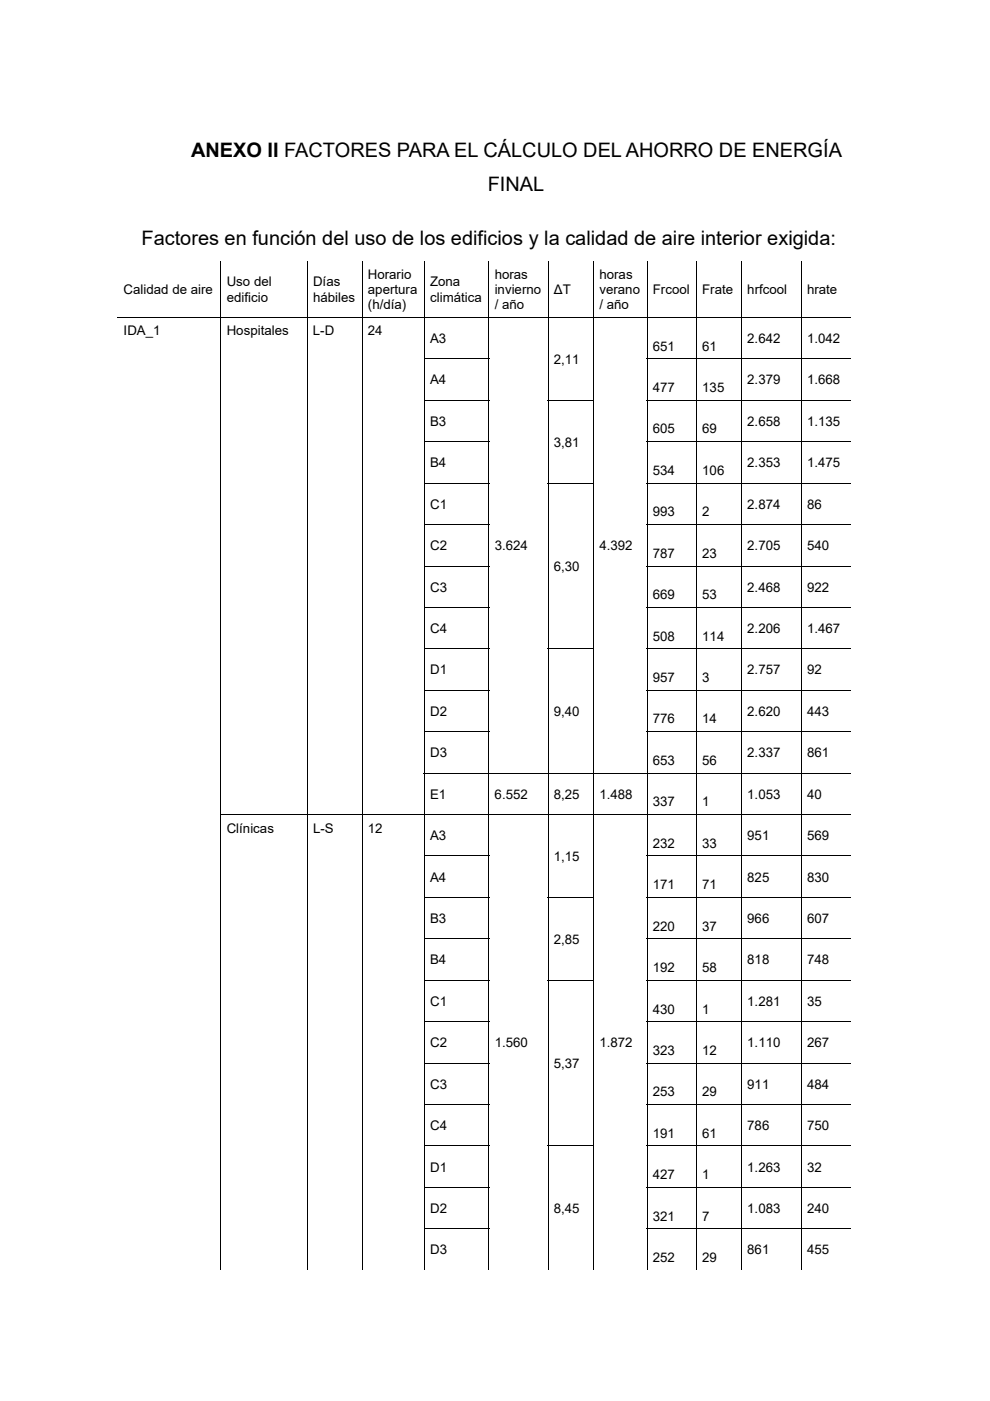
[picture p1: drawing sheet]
<svg xmlns="http://www.w3.org/2000/svg" width="210mm" height="297mm" viewBox="0 0 210 297" stroke-linecap="round" stroke-linejoin="round" font-family="sans-serif">
<defs><g id="words">
<g font-size="4.2">
<text x="40.5" y="33.2">ANEXO II FACTORES PARA EL CÁLCULO DEL AHORRO DE ENERGÍA</text>
<text x="103.4" y="40.5">FINAL</text>
<text x="30" y="52">Factores en función del uso de los edificios y la calidad de aire interior exigida:</text>
</g>
<g font-size="2.8">
<text x="78" y="59.1">Horario</text>
<text x="104.9" y="59.1">horas</text>
<text x="127.1" y="59.1">horas</text>
<text x="26.2" y="62.3">Calidad de aire</text>
<text x="48.1" y="60.7">Uso del</text>
<text x="48.1" y="63.9">edificio</text>
<text x="66.4" y="60.7">Días</text>
<text x="66.4" y="63.9">hábiles</text>
<text x="78" y="62.3">apertura</text>
<text x="78" y="65.6">(h/día)</text>
<text x="91.2" y="60.7">Zona</text>
<text x="91.2" y="63.9">climática</text>
<text x="104.9" y="62.3">invierno</text>
<text x="104.9" y="65.6">/ año</text>
<text x="117.5" y="62.3">ΔT</text>
<text x="127.1" y="62.3">verano</text>
<text x="127.1" y="65.6">/ año</text>
<text x="138.5" y="62.3">Frcool</text>
<text x="148.9" y="62.3">Frate</text>
<text x="158.5" y="62.3">hrfcool</text>
<text x="171.2" y="62.3">hrate</text>
<text x="26.2" y="71.1">IDA_1</text>
<text x="48.1" y="71.1">Hospitales</text>
<text x="66.4" y="71.1">L-D</text>
<text x="78" y="71.1">24</text>
<text x="91.2" y="72.7">A3</text>
<text x="117.5" y="77.1">2,11</text>
<text x="138.5" y="74.3">651</text>
<text x="148.9" y="74.3">61</text>
<text x="158.5" y="72.7">2.642</text>
<text x="171.2" y="72.7">1.042</text>
<text x="91.2" y="81.5">A4</text>
<text x="138.5" y="83.1">477</text>
<text x="148.9" y="83.1">135</text>
<text x="158.5" y="81.5">2.379</text>
<text x="171.2" y="81.5">1.668</text>
<text x="91.2" y="90.3">B3</text>
<text x="117.5" y="94.7">3,81</text>
<text x="138.5" y="91.9">605</text>
<text x="148.9" y="91.9">69</text>
<text x="158.5" y="90.3">2.658</text>
<text x="171.2" y="90.3">1.135</text>
<text x="91.2" y="99.1">B4</text>
<text x="138.5" y="100.7">534</text>
<text x="148.9" y="100.7">106</text>
<text x="158.5" y="99.1">2.353</text>
<text x="171.2" y="99.1">1.475</text>
<text x="91.2" y="107.9">C1</text>
<text x="158.5" y="107.9">2.874</text>
<text x="171.2" y="107.9">86</text>
<text x="138.5" y="109.5">993</text>
<text x="148.9" y="109.5">2</text>
<text x="91.2" y="116.6">C2</text>
<text x="104.9" y="116.6">3.624</text>
<text x="127.1" y="116.6">4.392</text>
<text x="138.5" y="118.3">787</text>
<text x="148.9" y="118.3">23</text>
<text x="158.5" y="116.6">2.705</text>
<text x="171.2" y="116.6">540</text>
<text x="91.2" y="125.4">C3</text>
<text x="117.5" y="121">6,30</text>
<text x="158.5" y="125.4">2.468</text>
<text x="171.2" y="125.4">922</text>
<text x="138.5" y="127">669</text>
<text x="148.9" y="127">53</text>
<text x="91.2" y="134.2">C4</text>
<text x="138.5" y="135.8">508</text>
<text x="148.9" y="135.8">114</text>
<text x="158.5" y="134.2">2.206</text>
<text x="171.2" y="134.2">1.467</text>
<text x="91.2" y="143">D1</text>
<text x="158.5" y="143">2.757</text>
<text x="171.2" y="143">92</text>
<text x="138.5" y="144.6">957</text>
<text x="148.9" y="144.6">3</text>
<text x="91.2" y="151.8">D2</text>
<text x="117.5" y="151.8">9,40</text>
<text x="138.5" y="153.4">776</text>
<text x="148.9" y="153.4">14</text>
<text x="158.5" y="151.8">2.620</text>
<text x="171.2" y="151.8">443</text>
<text x="91.2" y="160.5">D3</text>
<text x="158.5" y="160.5">2.337</text>
<text x="171.2" y="160.5">861</text>
<text x="138.5" y="162.2">653</text>
<text x="148.9" y="162.2">56</text>
<text x="91.2" y="169.3">E1</text>
<text x="104.9" y="169.3">6.552</text>
<text x="117.5" y="169.3">8,25</text>
<text x="127.1" y="169.3">1.488</text>
<text x="138.5" y="171">337</text>
<text x="148.9" y="171">1</text>
<text x="158.5" y="169.3">1.053</text>
<text x="171.2" y="169.3">40</text>
<text x="48.1" y="176.5">Clínicas</text>
<text x="66.4" y="176.5">L-S</text>
<text x="78" y="176.5">12</text>
<text x="91.2" y="178.1">A3</text>
<text x="138.5" y="179.7">232</text>
<text x="148.9" y="179.7">33</text>
<text x="158.5" y="178.1">951</text>
<text x="171.2" y="178.1">569</text>
<text x="117.5" y="182.5">1,15</text>
<text x="91.2" y="186.9">A4</text>
<text x="138.5" y="188.5">171</text>
<text x="148.9" y="188.5">71</text>
<text x="158.5" y="186.9">825</text>
<text x="171.2" y="186.9">830</text>
<text x="91.2" y="195.7">B3</text>
<text x="138.5" y="197.3">220</text>
<text x="148.9" y="197.3">37</text>
<text x="158.5" y="195.7">966</text>
<text x="171.2" y="195.7">607</text>
<text x="117.5" y="200.1">2,85</text>
<text x="91.2" y="204.5">B4</text>
<text x="138.5" y="206.1">192</text>
<text x="148.9" y="206.1">58</text>
<text x="158.5" y="204.5">818</text>
<text x="171.2" y="204.5">748</text>
<text x="91.2" y="213.3">C1</text>
<text x="138.5" y="214.9">430</text>
<text x="148.9" y="214.9">1</text>
<text x="158.5" y="213.3">1.281</text>
<text x="171.2" y="213.3">35</text>
<text x="91.2" y="222">C2</text>
<text x="104.9" y="222">1.560</text>
<text x="117.5" y="226.4">5,37</text>
<text x="127.1" y="222">1.872</text>
<text x="138.5" y="223.7">323</text>
<text x="148.9" y="223.7">12</text>
<text x="158.5" y="222">1.110</text>
<text x="171.2" y="222">267</text>
<text x="91.2" y="230.8">C3</text>
<text x="138.5" y="232.5">253</text>
<text x="148.9" y="232.5">29</text>
<text x="158.5" y="230.8">911</text>
<text x="171.2" y="230.8">484</text>
<text x="91.2" y="239.6">C4</text>
<text x="158.5" y="239.6">786</text>
<text x="171.2" y="239.6">750</text>
<text x="138.5" y="241.2">191</text>
<text x="148.9" y="241.2">61</text>
<text x="91.2" y="248.4">D1</text>
<text x="138.5" y="250">427</text>
<text x="148.9" y="250">1</text>
<text x="158.5" y="248.4">1.263</text>
<text x="171.2" y="248.4">32</text>
<text x="91.2" y="257.2">D2</text>
<text x="117.5" y="257.2">8,45</text>
<text x="158.5" y="257.2">1.083</text>
<text x="171.2" y="257.2">240</text>
<text x="138.5" y="258.8">321</text>
<text x="148.9" y="258.8">7</text>
<text x="91.2" y="266">D3</text>
<text x="138.5" y="267.6">252</text>
<text x="148.9" y="267.6">29</text>
<text x="158.5" y="266">861</text>
<text x="171.2" y="266">455</text>
</g>
</g></defs>
<g fill="none" stroke="#000" stroke-width=".21">
<path d="M46.9 55.4v11.8M65.2 55.4v11.8M76.8 55.4v11.8M90 55.4v11.8M103.7 55.4v11.8M116.2 55.4v11.8M125.9 55.4v11.8M137.2 55.4v11.8M147.7 55.4v11.8M157.3 55.4v11.8M169.9 55.4v11.8M25 67.3h155.5"/>
<path d="M46.9 67.4v8.6M46.9 76.2v8.6M65.2 67.4v8.6M65.2 76.2v8.6M76.8 67.4v8.6M76.8 76.2v8.6M89.9 76.1h13.9M90 67.4v8.6M90 76.2v8.6M103.7 67.4v8.6M103.7 76.2v8.6M116.2 67.4v8.6"/>
<path d="M116.2 76.2v8.6M125.9 67.4v8.6M125.9 76.2v8.6M137.2 76.1h43.3M137.2 67.4v8.6M137.2 76.2v8.6M147.7 67.4v8.6M147.7 76.2v8.6M157.3 67.4v8.6M157.3 76.2v8.6M169.9 67.4v8.6M169.9 76.2v8.6"/>
<path d="M46.9 85v8.6M46.9 93.7v8.7M65.2 85v8.6M65.2 93.7v8.7M76.8 85v8.6M76.8 93.7v8.7M89.9 84.9h13.9M89.9 93.7h13.9M90 85v8.6M90 93.7v8.7M103.7 85v8.6M103.7 93.7v8.7"/>
<path d="M116.2 84.9h9.8M116.2 85v8.6M116.2 93.7v8.7M125.9 85v8.6M125.9 93.7v8.7M137.2 84.9h43.3M137.2 93.7h43.3M137.2 85v8.6M137.2 93.7v8.7M147.7 85v8.6M147.7 93.7v8.7M157.3 85v8.6"/>
<path d="M157.3 93.7v8.7M169.9 85v8.6M169.9 93.7v8.7M46.9 102.5v8.6M46.9 111.3v8.6M65.2 102.5v8.6M65.2 111.3v8.6M76.8 102.5v8.6M76.8 111.3v8.6M89.9 102.4h13.9M89.9 111.2h13.9M90 102.5v8.6"/>
<path d="M90 111.3v8.6M103.7 102.5v8.6M103.7 111.3v8.6M116.2 102.4h9.8M116.2 102.5v8.6M116.2 111.3v8.6M125.9 102.5v8.6M125.9 111.3v8.6M137.2 102.4h43.3M137.2 111.2h43.3M137.2 102.5v8.6M137.2 111.3v8.6"/>
<path d="M147.7 102.5v8.6M147.7 111.3v8.6M157.3 102.5v8.6M157.3 111.3v8.6M169.9 102.5v8.6M169.9 111.3v8.6M46.9 120.1v8.6M46.9 128.9v8.6M46.9 137.6v8.7M65.2 120.1v8.6M65.2 128.9v8.6M65.2 137.6v8.7"/>
<path d="M76.8 120.1v8.6M76.8 128.9v8.6M76.8 137.6v8.7M89.9 120h13.9M89.9 128.8h13.9M89.9 137.6h13.9M90 120.1v8.6M90 128.9v8.6M90 137.6v8.7M103.7 120.1v8.6M103.7 128.9v8.6M103.7 137.6v8.7"/>
<path d="M116.2 137.6h9.8M116.2 120.1v8.6M116.2 128.9v8.6M116.2 137.6v8.7M125.9 120.1v8.6M125.9 128.9v8.6M125.9 137.6v8.7M137.2 120h43.3M137.2 128.8h43.3M137.2 137.6h43.3M137.2 120.1v8.6M137.2 128.9v8.6"/>
<path d="M137.2 137.6v8.7M147.7 120.1v8.6M147.7 128.9v8.6M147.7 137.6v8.7M157.3 120.1v8.6M157.3 128.9v8.6M157.3 137.6v8.7M169.9 120.1v8.6M169.9 128.9v8.6M169.9 137.6v8.7M46.9 146.4v8.6M46.9 155.2v8.6"/>
<path d="M65.2 146.4v8.6M65.2 155.2v8.6M76.8 146.4v8.6M76.8 155.2v8.6M89.9 146.3h13.9M89.9 155.1h13.9M90 146.4v8.6M90 155.2v8.6M103.7 146.4v8.6M103.7 155.2v8.6M116.2 146.4v8.6M116.2 155.2v8.6"/>
<path d="M125.9 146.4v8.6M125.9 155.2v8.6M137.2 146.3h43.3M137.2 155.1h43.3M137.2 146.4v8.6M137.2 155.2v8.6M147.7 146.4v8.6M147.7 155.2v8.6M157.3 146.4v8.6M157.3 155.2v8.6M169.9 146.4v8.6M169.9 155.2v8.6"/>
<path d="M46.8 172.7h133.7M46.9 164v8.6M46.9 172.8v8.6M65.2 164v8.6M65.2 172.8v8.6M76.8 164v8.6M76.8 172.8v8.6M89.9 163.9h90.6M90 164v8.6M90 172.8v8.6M103.7 164v8.6M103.7 172.8v8.6"/>
<path d="M116.2 164v8.6M116.2 172.8v8.6M125.9 164v8.6M125.9 172.8v8.6M137.2 164v8.6M137.2 172.8v8.6M147.7 164v8.6M147.7 172.8v8.6M157.3 164v8.6M157.3 172.8v8.6M169.9 164v8.6M169.9 172.8v8.6"/>
<path d="M46.9 181.6v8.6M46.9 190.4v8.6M46.9 199.1v8.7M65.2 181.6v8.6M65.2 190.4v8.6M65.2 199.1v8.7M76.8 181.6v8.6M76.8 190.4v8.6M76.8 199.1v8.7M89.9 181.5h13.9M89.9 190.3h13.9M89.9 199.1h13.9"/>
<path d="M90 181.6v8.6M90 190.4v8.6M90 199.1v8.7M103.7 181.6v8.6M103.7 190.4v8.6M103.7 199.1v8.7M116.2 190.3h9.8M116.2 181.6v8.6M116.2 190.4v8.6M116.2 199.1v8.7M125.9 181.6v8.6M125.9 190.4v8.6"/>
<path d="M125.9 199.1v8.7M137.2 181.5h43.3M137.2 190.3h43.3M137.2 199.1h43.3M137.2 181.6v8.6M137.2 190.4v8.6M137.2 199.1v8.7M147.7 181.6v8.6M147.7 190.4v8.6M147.7 199.1v8.7M157.3 181.6v8.6M157.3 190.4v8.6"/>
<path d="M157.3 199.1v8.7M169.9 181.6v8.6M169.9 190.4v8.6M169.9 199.1v8.7M46.9 207.9v8.6M46.9 216.7v8.6M65.2 207.9v8.6M65.2 216.7v8.6M76.8 207.9v8.6M76.8 216.7v8.6M89.9 207.8h13.9M89.9 216.6h13.9"/>
<path d="M90 207.9v8.6M90 216.7v8.6M103.7 207.9v8.6M103.7 216.7v8.6M116.2 207.8h9.8M116.2 207.9v8.6M116.2 216.7v8.6M125.9 207.9v8.6M125.9 216.7v8.6M137.2 207.8h43.3M137.2 216.6h43.3M137.2 207.9v8.6"/>
<path d="M137.2 216.7v8.6M147.7 207.9v8.6M147.7 216.7v8.6M157.3 207.9v8.6M157.3 216.7v8.6M169.9 207.9v8.6M169.9 216.7v8.6M46.9 225.5v8.6M46.9 234.3v8.6M65.2 225.5v8.6M65.2 234.3v8.6M76.8 225.5v8.6"/>
<path d="M76.8 234.3v8.6M89.9 225.4h13.9M89.9 234.2h13.9M90 225.5v8.6M90 234.3v8.6M103.7 225.5v8.6M103.7 234.3v8.6M116.2 225.5v8.6M116.2 234.3v8.6M125.9 225.5v8.6M125.9 234.3v8.6M137.2 225.4h43.3"/>
<path d="M137.2 234.2h43.3M137.2 225.5v8.6M137.2 234.3v8.6M147.7 225.5v8.6M147.7 234.3v8.6M157.3 225.5v8.6M157.3 234.3v8.6M169.9 225.5v8.6M169.9 234.3v8.6M46.9 243.1v8.6M46.9 251.8v8.7M65.2 243.1v8.6"/>
<path d="M65.2 251.8v8.7M76.8 243.1v8.6M76.8 251.8v8.7M89.9 243h13.9M89.9 251.8h13.9M90 243.1v8.6M90 251.8v8.7M103.7 243.1v8.6M103.7 251.8v8.7M116.2 243h9.8M116.2 243.1v8.6M116.2 251.8v8.7"/>
<path d="M125.9 243.1v8.6M125.9 251.8v8.7M137.2 243h43.3M137.2 251.8h43.3M137.2 243.1v8.6M137.2 251.8v8.7M147.7 243.1v8.6M147.7 251.8v8.7M157.3 243.1v8.6M157.3 251.8v8.7M169.9 243.1v8.6M169.9 251.8v8.7"/>
<path d="M46.9 260.6v8.6M65.2 260.6v8.6M76.8 260.6v8.6M89.9 260.5h13.9M90 260.6v8.6M103.7 260.6v8.6M116.2 260.6v8.6M125.9 260.6v8.6M137.2 260.5h43.3M137.2 260.6v8.6M147.7 260.6v8.6M157.3 260.6v8.6"/>
<path d="M169.9 260.6v8.6"/>
</g>
<g fill="#000">
<path d="M46.8 76h.1v.2h-.1zM65.1 76h.2v.2h-.2zM76.7 76h.2v.2h-.2zM116.2 76h.1v.2h-.1zM125.8 76h.2v.2h-.2zM46.8 84.8h.1v.2h-.1zM46.8 93.6h.1v.1h-.1zM65.1 84.8h.2v.2h-.2zM65.1 93.6h.2v.1h-.2zM76.7 84.8h.2v.2h-.2zM76.7 93.6h.2v.1h-.2zM116.2 93.6h.1v.1h-.1z"/>
<path d="M125.8 93.6h.2v.1h-.2zM46.8 102.4h.1v.1h-.1zM46.8 111.1h.1v.2h-.1zM65.1 102.4h.2v.1h-.2zM65.1 111.1h.2v.2h-.2zM76.7 102.4h.2v.1h-.2zM76.7 111.1h.2v.2h-.2zM116.2 111.1h.1v.2h-.1zM125.8 111.1h.2v.2h-.2zM46.8 119.9h.1v.2h-.1zM46.8 128.7h.1v.2h-.1zM46.8 137.5h.1v.1h-.1z"/>
<path d="M65.1 119.9h.2v.2h-.2zM65.1 128.7h.2v.2h-.2zM65.1 137.5h.2v.1h-.2zM76.7 119.9h.2v.2h-.2zM76.7 128.7h.2v.2h-.2zM76.7 137.5h.2v.1h-.2zM116.2 119.9h.1v.2h-.1zM116.2 128.7h.1v.2h-.1zM125.8 119.9h.2v.2h-.2zM125.8 128.7h.2v.2h-.2zM46.8 146.3h.1v.1h-.1zM46.8 155h.1v.2h-.1z"/>
<path d="M65.1 146.3h.2v.1h-.2zM65.1 155h.2v.2h-.2zM76.7 146.3h.2v.1h-.2zM76.7 155h.2v.2h-.2zM116.2 146.3h.1v.1h-.1zM116.2 155h.1v.2h-.1zM125.8 146.3h.2v.1h-.2zM125.8 155h.2v.2h-.2zM46.8 163.8h.1v.2h-.1zM65.1 163.8h.2v.2h-.2zM76.7 163.8h.2v.2h-.2zM46.8 181.4h.1v.2h-.1z"/>
<path d="M46.8 190.2h.1v.2h-.1zM46.8 199h.1v.1h-.1zM65.1 181.4h.2v.2h-.2zM65.1 190.2h.2v.2h-.2zM65.1 199h.2v.1h-.2zM76.7 181.4h.2v.2h-.2zM76.7 190.2h.2v.2h-.2zM76.7 199h.2v.1h-.2zM116.2 181.4h.1v.2h-.1zM116.2 199h.1v.1h-.1zM125.8 181.4h.2v.2h-.2zM125.8 199h.2v.1h-.2z"/>
<path d="M46.8 207.8h.1v.1h-.1zM46.8 216.5h.1v.2h-.1zM65.1 207.8h.2v.1h-.2zM65.1 216.5h.2v.2h-.2zM76.7 207.8h.2v.1h-.2zM76.7 216.5h.2v.2h-.2zM116.2 216.5h.1v.2h-.1zM125.8 216.5h.2v.2h-.2zM46.8 225.3h.1v.2h-.1zM46.8 234.1h.1v.2h-.1zM65.1 225.3h.2v.2h-.2zM65.1 234.1h.2v.2h-.2z"/>
<path d="M76.7 225.3h.2v.2h-.2zM76.7 234.1h.2v.2h-.2zM116.2 225.3h.1v.2h-.1zM116.2 234.1h.1v.2h-.1zM125.8 225.3h.2v.2h-.2zM125.8 234.1h.2v.2h-.2zM46.8 242.9h.1v.2h-.1zM46.8 251.7h.1v.1h-.1zM65.1 242.9h.2v.2h-.2zM65.1 251.7h.2v.1h-.2zM76.7 242.9h.2v.2h-.2zM76.7 251.7h.2v.1h-.2z"/>
<path d="M116.2 251.7h.1v.1h-.1zM125.8 251.7h.2v.1h-.2zM46.8 260.5h.1v.1h-.1zM65.1 260.5h.2v.1h-.2zM76.7 260.5h.2v.1h-.2zM116.2 260.5h.1v.1h-.1zM125.8 260.5h.2v.1h-.2z"/>
</g>
<use href="#words"/>
</svg>
